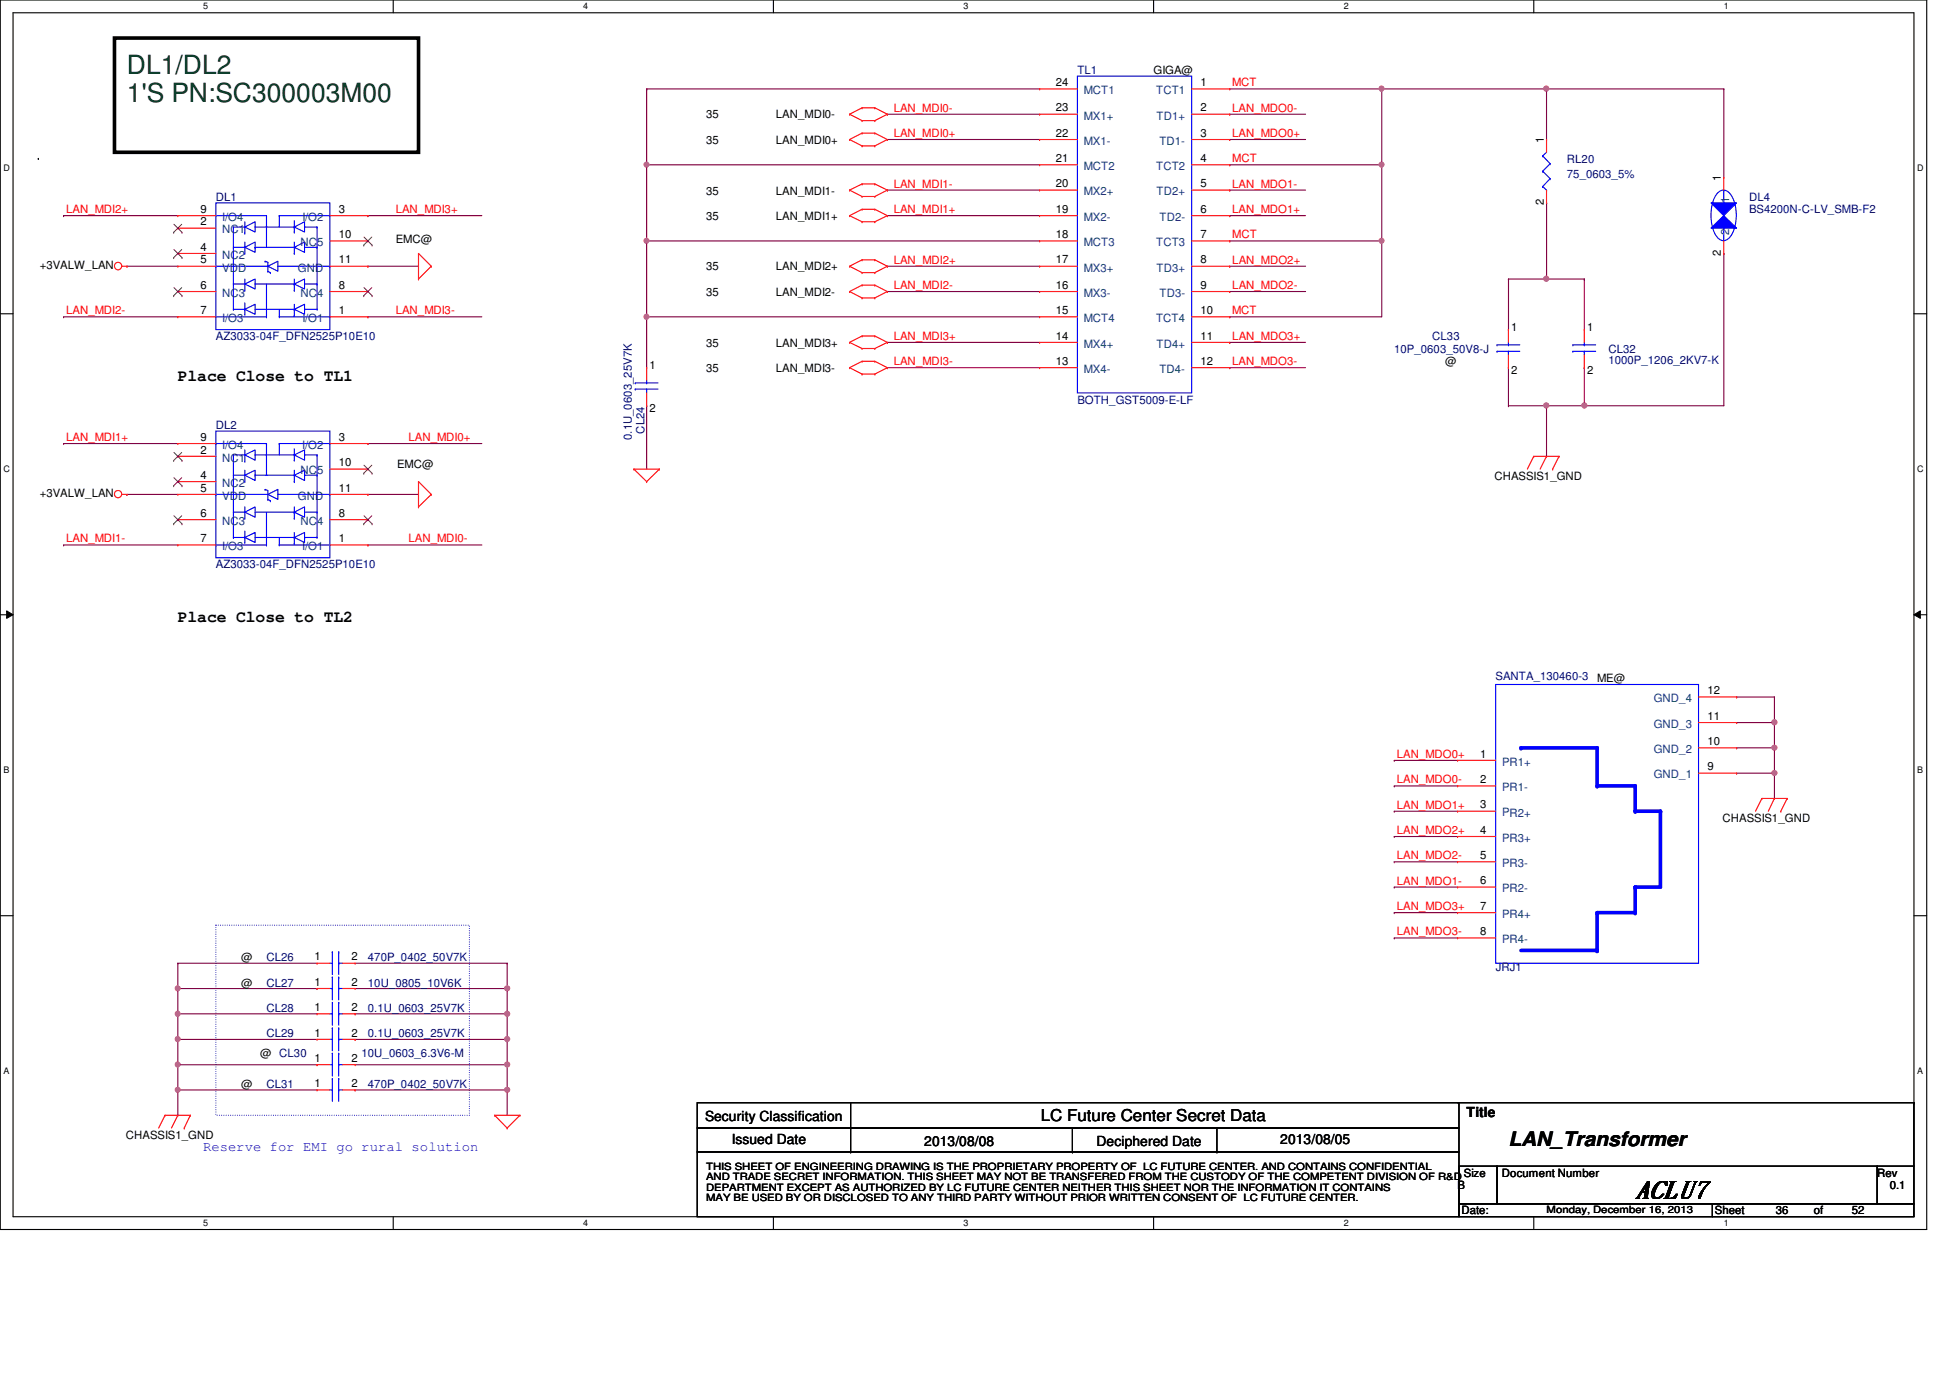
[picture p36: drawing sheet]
<svg xmlns="http://www.w3.org/2000/svg" width="297mm" height="210mm" viewBox="0 0 297 210" stroke-linecap="round" stroke-linejoin="round" font-family="sans-serif">
<defs><g id="words">
<g font-size="4" fill="#004000">
<text x="19.3" y="11.3">DL1/DL2</text>
<text x="19.3" y="15.5">1'S PN:SC300003M00</text>
</g>
<text font-size="3.6" x="249.1" y="182.5">ACLU7</text>
<text font-size="3" x="229.8" y="174.6">LAN_Transformer</text>
<g font-size="2.5">
<text x="27.1" y="58.1">Place Close to TL1</text>
<text x="27.1" y="94.7">Place Close to TL2</text>
<text x="158.5" y="170.8">LC Future Center Secret Data</text>
</g>
<g font-size="2.1">
<text x="107.4" y="170.7">Security Classification</text>
<text x="223.4" y="170.1">Title</text>
<text x="111.5" y="174.3">Issued Date</text>
<text x="140.8" y="174.5">2013/08/08</text>
<text x="167" y="174.5">Deciphered Date</text>
<text x="195" y="174.3">2013/08/05</text>
</g>
<text font-size="2.1" fill="#00f" x="30.9" y="175.4">Reserve for EMI go rural solution</text>
<g font-size="1.7" fill="#000080">
<text x="164.1" y="11.3">TL1</text>
<text x="238.7" y="24.8">RL20</text>
<text x="238.7" y="27.1">75_0603_5%</text>
<text x="32.9" y="30.6">DL1</text>
<text x="266.4" y="32.5">BS4200N-C-LV_SMB-F2</text>
<text x="266.4" y="30.6">DL4</text>
<text x="32.9" y="51.8">AZ3033-04F_DFN2525P10E10</text>
<text x="212.4" y="53.8">10P_0603_50V8-J</text>
<text x="218.2" y="51.8">CL33</text>
<text x="245" y="53.8">CL32</text>
<text x="245" y="55.5">1000P_1206_2KV7-K</text>
<text x="32.9" y="65.3">DL2</text>
<text x="164.1" y="61.5">BOTH_GST5009-E-LF</text>
<text x="96.3" y="67" transform="rotate(-90 96.3 67)">0.1U_0603_25V7K</text>
<text x="98.2" y="66" transform="rotate(-90 98.2 66)">CL24</text>
<text x="32.9" y="86.6">AZ3033-04F_DFN2525P10E10</text>
<text x="227.8" y="103.5">SANTA_130460-3</text>
<text x="40.6" y="146.4">CL26</text>
<text x="56" y="146.4">470P_0402_50V7K</text>
<text x="227.8" y="148">JRJ1</text>
<text x="40.6" y="150.3">CL27</text>
<text x="40.6" y="154.1">CL28</text>
<text x="56" y="154.1">0.1U_0603_25V7K</text>
<text x="56" y="150.3">10U_0805_10V6K</text>
<text x="40.6" y="158">CL29</text>
<text x="55.1" y="161.1">10U_0603_6.3V6-M</text>
<text x="56" y="158">0.1U_0603_25V7K</text>
<text x="40.6" y="165.7">CL31</text>
<text x="56" y="165.7">470P_0402_50V7K</text>
</g>
<g font-size="1.7">
<text x="175.7" y="11.3">GIGA@</text>
<text x="160.8" y="17">23</text>
<text x="160.8" y="13.1">24</text>
<text x="182.9" y="13.1">1</text>
<text x="182.9" y="17">2</text>
<text x="107.6" y="21.9">35</text>
<text x="107.6" y="18">35</text>
<text x="118.2" y="21.9">LAN_MDI0+</text>
<text x="118.2" y="18">LAN_MDI0-</text>
<text x="160.8" y="20.8">22</text>
<text x="182.9" y="20.8">3</text>
<text x="235.2" y="21.8" transform="rotate(-90 235.2 21.8)">1</text>
<text x="107.6" y="29.6">35</text>
<text x="118.2" y="29.6">LAN_MDI1-</text>
<text x="160.8" y="28.5">20</text>
<text x="160.8" y="24.7">21</text>
<text x="182.9" y="24.7">4</text>
<text x="182.9" y="28.5">5</text>
<text x="262.2" y="27.6" transform="rotate(-90 262.2 27.6)">1</text>
<text x="30.6" y="32.4">9</text>
<text x="30.6" y="34.3">2</text>
<text x="51.6" y="32.4">3</text>
<text x="107.6" y="33.5">35</text>
<text x="118.2" y="33.5">LAN_MDI1+</text>
<text x="160.8" y="32.4">19</text>
<text x="182.9" y="32.4">6</text>
<text x="235.2" y="31.3" transform="rotate(-90 235.2 31.3)">2</text>
<text x="6" y="41">+3VALW_LAN</text>
<text x="30.6" y="40.1">5</text>
<text x="30.6" y="38.2">4</text>
<text x="51.6" y="40.1">11</text>
<text x="51.6" y="36.3">10</text>
<text x="60.3" y="37">EMC@</text>
<text x="107.6" y="41.2">35</text>
<text x="118.2" y="41.2">LAN_MDI2+</text>
<text x="160.8" y="40.1">17</text>
<text x="160.8" y="36.3">18</text>
<text x="182.9" y="40.1">8</text>
<text x="182.9" y="36.3">7</text>
<text x="262.2" y="39" transform="rotate(-90 262.2 39)">2</text>
<text x="30.6" y="47.8">7</text>
<text x="30.6" y="44">6</text>
<text x="51.6" y="47.8">1</text>
<text x="51.6" y="44">8</text>
<text x="107.6" y="45">35</text>
<text x="118.2" y="45">LAN_MDI2-</text>
<text x="160.8" y="47.8">15</text>
<text x="160.8" y="44">16</text>
<text x="182.9" y="47.8">10</text>
<text x="182.9" y="44">9</text>
<text x="107.6" y="52.8">35</text>
<text x="118.2" y="52.8">LAN_MDI3+</text>
<text x="160.8" y="51.7">14</text>
<text x="182.9" y="51.7">11</text>
<text x="230.2" y="50.4">1</text>
<text x="241.8" y="50.4">1</text>
<text x="98.9" y="56.2">1</text>
<text x="107.6" y="56.6">35</text>
<text x="118.2" y="56.6">LAN_MDI3-</text>
<text x="160.8" y="55.6">13</text>
<text x="182.9" y="55.6">12</text>
<text x="220.1" y="55.7">@</text>
<text x="230.2" y="57">2</text>
<text x="241.8" y="57">2</text>
<text x="98.9" y="62.8">2</text>
<text x="30.6" y="67.1">9</text>
<text x="30.6" y="69.1">2</text>
<text x="51.6" y="67.1">3</text>
<text x="51.6" y="71">10</text>
<text x="60.5" y="71.3">EMC@</text>
<text x="6" y="75.7">+3VALW_LAN</text>
<text x="30.6" y="74.9">5</text>
<text x="30.6" y="72.9">4</text>
<text x="51.6" y="74.9">11</text>
<text x="227.7" y="73.1">CHASSIS1_GND</text>
<text x="30.6" y="82.6">7</text>
<text x="30.6" y="78.7">6</text>
<text x="51.6" y="82.6">1</text>
<text x="51.6" y="78.7">8</text>
<text x="243.3" y="103.9">ME@</text>
<text x="260.1" y="105.7">12</text>
<text x="260.1" y="113.5">10</text>
<text x="260.1" y="109.6">11</text>
<text x="225.5" y="119.3">2</text>
<text x="225.5" y="115.4">1</text>
<text x="260.1" y="117.3">9</text>
<text x="225.5" y="123.1">3</text>
<text x="262.4" y="125.2">CHASSIS1_GND</text>
<text x="225.5" y="127">4</text>
<text x="225.5" y="130.9">5</text>
<text x="225.5" y="134.7">6</text>
<text x="225.5" y="138.6">7</text>
<text x="225.5" y="142.5">8</text>
<text x="36.7" y="146.4">@</text>
<text x="47.9" y="146.3">1</text>
<text x="53.5" y="146.3">2</text>
<text x="36.7" y="150.3">@</text>
<text x="47.9" y="150.1">1</text>
<text x="47.9" y="154">1</text>
<text x="53.5" y="150.1">2</text>
<text x="53.5" y="154">2</text>
<text x="39.6" y="161.1">@ CL30</text>
<text x="47.9" y="157.9">1</text>
<text x="47.9" y="161.8">1</text>
<text x="53.5" y="157.9">2</text>
<text x="53.5" y="161.8">2</text>
<text x="36.7" y="165.7">@</text>
<text x="47.9" y="165.6">1</text>
<text x="53.5" y="165.6">2</text>
<text x="19.2" y="173.4">CHASSIS1_GND</text>
<text x="223" y="179.2">Size</text>
<text x="228.8" y="179.2">Document Number</text>
<text x="285.9" y="179.2">Rev</text>
<text x="222" y="181.1">B</text>
<text x="222.6" y="185">Date:</text>
<text x="261.2" y="185">Sheet</text>
<text x="270.5" y="185">36</text>
<text x="276.3" y="185">of</text>
<text x="282.1" y="185">52</text>
<text x="287.9" y="181.1">0.1</text>
</g>
<g font-size="1.7" fill="#f00">
<text x="136.1" y="17">LAN_MDI0-</text>
<text x="187.7" y="17">LAN_MDO0-</text>
<text x="187.7" y="13.2">MCT</text>
<text x="136.1" y="20.9">LAN_MDI0+</text>
<text x="187.7" y="20.9">LAN_MDO0+</text>
<text x="136.1" y="28.6">LAN_MDI1-</text>
<text x="187.7" y="28.6">LAN_MDO1-</text>
<text x="187.7" y="24.7">MCT</text>
<text x="10.1" y="32.5">LAN_MDI2+</text>
<text x="60.3" y="32.5">LAN_MDI3+</text>
<text x="136.1" y="32.5">LAN_MDI1+</text>
<text x="187.7" y="32.5">LAN_MDO1+</text>
<text x="136.1" y="40.2">LAN_MDI2+</text>
<text x="187.7" y="36.3">MCT</text>
<text x="187.7" y="40.2">LAN_MDO2+</text>
<text x="10.1" y="47.9">LAN_MDI2-</text>
<text x="60.3" y="47.9">LAN_MDI3-</text>
<text x="136.1" y="44">LAN_MDI2-</text>
<text x="187.7" y="47.9">MCT</text>
<text x="187.7" y="44">LAN_MDO2-</text>
<text x="136.1" y="51.8">LAN_MDI3+</text>
<text x="187.7" y="51.8">LAN_MDO3+</text>
<text x="136.1" y="55.6">LAN_MDI3-</text>
<text x="187.7" y="55.6">LAN_MDO3-</text>
<text x="10.1" y="67.2">LAN_MDI1+</text>
<text x="62.2" y="67.2">LAN_MDI0+</text>
<text x="10.1" y="82.6">LAN_MDI1-</text>
<text x="62.2" y="82.6">LAN_MDI0-</text>
<text x="212.8" y="119.3">LAN_MDO0-</text>
<text x="212.8" y="115.4">LAN_MDO0+</text>
<text x="212.8" y="123.2">LAN_MDO1+</text>
<text x="212.8" y="130.9">LAN_MDO2-</text>
<text x="212.8" y="127">LAN_MDO2+</text>
<text x="212.8" y="134.7">LAN_MDO1-</text>
<text x="212.8" y="142.5">LAN_MDO3-</text>
<text x="212.8" y="138.6">LAN_MDO3+</text>
</g>
<g font-size="1.7" fill="#004080">
<text x="165.1" y="14.4">MCT1</text>
<text x="176.1" y="14.4">TCT1</text>
<text x="165.1" y="22.1">MX1-</text>
<text x="165.1" y="18.2">MX1+</text>
<text x="176.2" y="18.2">TD1+</text>
<text x="176.6" y="22.1">TD1-</text>
<text x="165.1" y="29.8">MX2+</text>
<text x="165.1" y="25.9">MCT2</text>
<text x="176.1" y="25.9">TCT2</text>
<text x="176.2" y="29.8">TD2+</text>
<text x="33.9" y="33.7">I/O4</text>
<text x="33.9" y="35.6">NC1</text>
<text x="46.1" y="33.7">I/O2</text>
<text x="165.1" y="33.7">MX2-</text>
<text x="176.6" y="33.7">TD2-</text>
<text x="263.4" y="35.7" transform="rotate(-90 263.4 35.7)">2</text>
<text x="263.4" y="30.9" transform="rotate(-90 263.4 30.9)">1</text>
<text x="33.9" y="41.4">VDD</text>
<text x="33.9" y="39.4">NC2</text>
<text x="45.4" y="41.4">GND</text>
<text x="45.8" y="37.5">NC5</text>
<text x="165.1" y="37.5">MCT3</text>
<text x="165.1" y="41.4">MX3+</text>
<text x="176.1" y="37.5">TCT3</text>
<text x="176.2" y="41.4">TD3+</text>
<text x="33.9" y="45.2">NC3</text>
<text x="45.8" y="45.2">NC4</text>
<text x="165.1" y="45.2">MX3-</text>
<text x="176.6" y="45.2">TD3-</text>
<text x="33.9" y="49.1">I/O3</text>
<text x="46.1" y="49.1">I/O1</text>
<text x="165.1" y="49.1">MCT4</text>
<text x="165.1" y="53">MX4+</text>
<text x="176.1" y="49.1">TCT4</text>
<text x="176.2" y="53">TD4+</text>
<text x="165.1" y="56.8">MX4-</text>
<text x="176.6" y="56.8">TD4-</text>
<text x="33.9" y="70.3">NC1</text>
<text x="33.9" y="68.4">I/O4</text>
<text x="46.1" y="68.4">I/O2</text>
<text x="33.9" y="74.2">NC2</text>
<text x="33.9" y="76.1">VDD</text>
<text x="45.4" y="76.1">GND</text>
<text x="45.8" y="72.3">NC5</text>
<text x="33.9" y="80">NC3</text>
<text x="33.9" y="83.8">I/O3</text>
<text x="45.8" y="80">NC4</text>
<text x="46.1" y="83.8">I/O1</text>
<text x="251.9" y="107">GND_4</text>
<text x="251.9" y="110.9">GND_3</text>
<text x="228.8" y="116.6">PR1+</text>
<text x="251.9" y="118.6">GND_1</text>
<text x="251.9" y="114.7">GND_2</text>
<text x="228.8" y="124.4">PR2+</text>
<text x="228.8" y="120.5">PR1-</text>
<text x="228.8" y="128.2">PR3+</text>
<text x="228.8" y="135.9">PR2-</text>
<text x="228.8" y="132.1">PR3-</text>
<text x="228.8" y="143.7">PR4-</text>
<text x="228.8" y="139.8">PR4+</text>
</g>
<g font-size="1.5">
<text x="107.6" y="178.2">THIS SHEET OF ENGINEERING DRAWING IS THE PROPRIETARY PROPERTY OF LC FUTURE CENTER. AND CONTAINS CONFIDENTIAL</text>
<text x="107.6" y="179.8">AND TRADE SECRET INFORMATION. THIS SHEET MAY NOT BE TRANSFERED FROM THE CUSTODY OF THE COMPETENT DIVISION OF R&amp;D</text>
<text x="107.6" y="181.4">DEPARTMENT EXCEPT AS AUTHORIZED BY LC FUTURE CENTER NEITHER THIS SHEET NOR THE INFORMATION IT CONTAINS</text>
<text x="107.6" y="182.9">MAY BE USED BY OR DISCLOSED TO ANY THIRD PARTY WITHOUT PRIOR WRITTEN CONSENT OF LC FUTURE CENTER.</text>
<text x="235.6" y="184.8">Monday, December 16, 2013</text>
</g>
<g font-size="1.4">
<text x="30.9" y="1.4">5</text>
<text x="88.9" y="1.4">4</text>
<text x="146.8" y="1.4">3</text>
<text x="204.7" y="1.4">2</text>
<text x="262.6" y="1.4">1</text>
<text x=".5" y="26.1">D</text>
<text x="292.1" y="26.1">D</text>
<text x=".5" y="71.9">C</text>
<text x="292.1" y="71.9">C</text>
<text x=".5" y="117.8">B</text>
<text x="292.1" y="117.8">B</text>
<text x=".5" y="163.6">A</text>
<text x="292.1" y="163.6">A</text>
<text x="30.9" y="186.8">5</text>
<text x="88.9" y="186.8">4</text>
<text x="146.8" y="186.8">3</text>
<text x="204.7" y="186.8">2</text>
<text x="262.6" y="186.8">1</text>
</g>
</g></defs>
<path d="M0 0h293.5v187.3h-293.5zM2 1.9h289.5v183.4h-289.5z" fill="none" stroke="#000" stroke-width=".17"/>
<g fill="#fff">
<path d="M30.9 .2h.8v1.5h-.8z"/>
<path d="M30.9 185.5h.8v1.6h-.8z"/>
</g>
<path d="M59.9 0v1.9M59.9 185.3v2" fill="none" stroke="#000" stroke-width=".17"/>
<g fill="#fff">
<path d="M88.9 .2h.7v1.5h-.7z"/>
<path d="M88.9 185.5h.7v1.6h-.7z"/>
</g>
<path d="M117.8 0v1.9M117.8 185.3v2" fill="none" stroke="#000" stroke-width=".17"/>
<g fill="#fff">
<path d="M146.8 .2h.7v1.5h-.7z"/>
<path d="M146.8 185.5h.7v1.6h-.7z"/>
</g>
<path d="M175.7 0v1.9M175.7 185.3v2" fill="none" stroke="#000" stroke-width=".17"/>
<g fill="#fff">
<path d="M204.7 .2h.7v1.5h-.7z"/>
<path d="M204.7 185.5h.7v1.6h-.7z"/>
</g>
<path d="M233.6 0v1.9M233.6 185.3v2" fill="none" stroke="#000" stroke-width=".17"/>
<g fill="#fff">
<path d="M262.6 .2h.8v1.5h-.8z"/>
<path d="M262.6 185.5h.8v1.6h-.8z"/>
<path d="M.5 24.8h1v1.6h-1z"/>
<path d="M292.1 24.9h.9v1.5h-.9z"/>
<path d="M.5 70.7h1v1.5h-1z"/>
<path d="M292.1 70.7h.9v1.5h-.9z"/>
</g>
<path d="M0 47.8h2M291.5 47.8h2" fill="none" stroke="#000" stroke-width=".17"/>
<g fill="#fff">
<path d="M.5 116.5h.9v1.6h-.9z"/>
<path d="M292.1 116.5h.8v1.6h-.8z"/>
</g>
<path d="M0 93.6h2M291.5 93.6h2" fill="none" stroke="#000" stroke-width=".17"/>
<path d="M1 93l1 .6-1 .6zM291.5 93.6l1-.6v1.2z" fill="#000"/>
<path d="M1 93l1 .6-1 .6zM291.5 93.6l1-.6v1.2z" fill="none" stroke="#000" stroke-width=".15"/>
<g fill="#fff">
<path d="M.5 162.4h.9v1.5h-.9z"/>
<path d="M292.1 162.4h.8v1.5h-.8z"/>
</g>
<path d="M5.8 24.1h.1M0 139.5h2M291.5 139.5h2" fill="none" stroke="#000" stroke-width=".17"/>
<path d="M17.4 5.8h46.4v17.4h-46.4z" fill="none" stroke="#000" stroke-width=".55"/>
<path d="M32.9 140.9h38.6v29h-38.6z" fill="none" stroke="#00f" stroke-width=".17" stroke-dasharray="0 .3"/>
<path d="M54.1 166h.1M54.1 166h23.2" fill="none" stroke="#800040" stroke-width=".17"/>
<circle cx="77.3" cy="166" r=".37" fill="#f0f"/>
<circle cx="77.3" cy="166" r=".37" fill="none" stroke="#f0f" stroke-width=".17"/>
<path d="M54.1 154.4h.1M54.1 154.4h23.2" fill="none" stroke="#800040" stroke-width=".17"/>
<circle cx="77.3" cy="154.4" r=".38" fill="#f0f"/>
<circle cx="77.3" cy="154.4" r=".38" fill="none" stroke="#f0f" stroke-width=".17"/>
<path d="M27.1 158.3h21.2M27.1 158.3h.1M77.3 166h.1M77.3 166v3.9" fill="none" stroke="#800040" stroke-width=".17"/>
<circle cx="27.1" cy="158.3" r=".38" fill="#f0f"/>
<circle cx="27.1" cy="158.3" r=".38" fill="none" stroke="#f0f" stroke-width=".17"/>
<path d="M27.1 154.4h.1M27.1 154.4v3.9M54.1 158.3h.1M54.1 158.3h23.2" fill="none" stroke="#800040" stroke-width=".17"/>
<circle cx="77.3" cy="158.3" r=".38" fill="#f0f"/>
<circle cx="77.3" cy="158.3" r=".38" fill="none" stroke="#f0f" stroke-width=".17"/>
<path d="M27.1 166h21.2M27.1 166h.1" fill="none" stroke="#800040" stroke-width=".17"/>
<circle cx="27.1" cy="166" r=".37" fill="#f0f"/>
<circle cx="27.1" cy="166" r=".37" fill="none" stroke="#f0f" stroke-width=".17"/>
<path d="M27.1 162.2h.1M27.1 162.2v3.8" fill="none" stroke="#800040" stroke-width=".17"/>
<circle cx="27.1" cy="162.2" r=".37" fill="#f0f"/>
<circle cx="27.1" cy="162.2" r=".37" fill="none" stroke="#f0f" stroke-width=".17"/>
<path d="M27.1 154.4h21.2M27.1 154.4h.1M77.3 154.4h.1M77.3 154.4v3.9M27.1 166h.1M27.1 166v3.9M77.3 162.2h.1M77.3 162.2v3.8" fill="none" stroke="#800040" stroke-width=".17"/>
<circle cx="27.1" cy="154.4" r=".38" fill="#f0f"/>
<circle cx="27.1" cy="154.4" r=".38" fill="none" stroke="#f0f" stroke-width=".17"/>
<path d="M264.5 106.2h.1M264.5 106.2h5.8M270.3 106.2h.1M270.3 106.2v3.9" fill="none" stroke="#800040" stroke-width=".17"/>
<circle cx="270.3" cy="110" r=".38" fill="#f0f"/>
<circle cx="270.3" cy="110" r=".38" fill="none" stroke="#f0f" stroke-width=".17"/>
<path d="M212.4 119.7h.1M212.4 119.7h9.6M212.4 115.8h9.6M212.4 115.8h.1M270.3 117.8h.1M270.3 117.8v3.8" fill="none" stroke="#800040" stroke-width=".17"/>
<circle cx="270.3" cy="117.7" r=".37" fill="#f0f"/>
<circle cx="270.3" cy="117.7" r=".37" fill="none" stroke="#f0f" stroke-width=".17"/>
<path d="M264.5 113.9h.1M264.5 113.9h5.8" fill="none" stroke="#800040" stroke-width=".17"/>
<circle cx="270.3" cy="113.9" r=".37" fill="#f0f"/>
<circle cx="270.3" cy="113.9" r=".37" fill="none" stroke="#f0f" stroke-width=".17"/>
<g fill="none" stroke="#800040" stroke-width=".17">
<path d="M9.7 32.9h.1M9.7 32.9h17.4M56 32.9h17.4M56 32.9h.1M9.7 48.3h17.4M9.7 48.3h.1M19.3 40.6h.1M19.3 40.6h7.8M56 40.6h7.7M56 40.6h.1M56 48.3h17.4M56 48.3h.1"/>
<path d="M9.7 67.6h.1M9.7 67.6h17.4M19.3 75.3h.1M19.3 75.3h7.8M56 67.6h17.4M56 75.3h.1M56 67.6h.1M56 75.3h7.8M9.7 83h.1M9.7 83h17.4M56 83h.1M56 83h17.4"/>
<path d="M264.5 110.1h.1M264.5 110.1h5.8M264.5 117.8h.1M270.3 110.1h.1M270.3 110.1v7.7h-5.8M270.3 113.9h.1M212.4 131.3h9.6M212.4 135.1h9.6M212.4 131.3h.1M212.4 135.1h.1M212.4 123.6h.1M212.4 127.4h.1"/>
<path d="M212.4 139h.1M212.4 123.6h9.6M212.4 127.4h9.6M212.4 139h9.6M27.1 158.3h.1M27.1 158.3v3.9h21.2M212.4 142.9h9.6M212.4 142.9h.1M48.3 162.2h.1M54.1 162.2h23.2M77.3 162.2h.1"/>
</g>
<circle cx="77.3" cy="162.2" r=".37" fill="#f0f"/>
<circle cx="77.3" cy="162.2" r=".37" fill="none" stroke="#f0f" stroke-width=".17"/>
<path d="M27.1 146.7h.1M27.1 150.6h.1M27.1 146.7v3.9M27.1 150.6h21.2M27.1 146.7h21.2M48.3 150.6h.1M54.1 146.7h23.2M77.3 158.3h.1M77.3 146.7h.1M77.3 150.6h.1M77.3 146.7v3.9M77.3 158.3v3.9" fill="none" stroke="#800040" stroke-width=".17"/>
<circle cx="27.1" cy="150.6" r=".37" fill="#f0f"/>
<circle cx="27.1" cy="150.6" r=".37" fill="none" stroke="#f0f" stroke-width=".17"/>
<path d="M27.1 154.4h.1M27.1 150.6v3.8M54.1 150.6h23.2M77.3 150.6h.1" fill="none" stroke="#800040" stroke-width=".17"/>
<circle cx="77.3" cy="150.6" r=".37" fill="#f0f"/>
<circle cx="77.3" cy="150.6" r=".37" fill="none" stroke="#f0f" stroke-width=".17"/>
<path d="M235.6 30.9h.1M235.6 30.9v11.6M229.8 42.5h.1M229.8 42.5v7.7M235.6 42.5h.1M235.6 42.5h5.7M235.6 61.8h.1M235.6 61.8h27M241.3 61.8h.1M77.3 154.4h.1M77.3 150.6v3.8" fill="none" stroke="#800040" stroke-width=".17"/>
<circle cx="241.3" cy="61.8" r=".38" fill="#f0f"/>
<circle cx="241.3" cy="61.8" r=".38" fill="none" stroke="#f0f" stroke-width=".17"/>
<path d="M229.8 42.5h5.8M229.8 42.5h.1" fill="none" stroke="#800040" stroke-width=".17"/>
<circle cx="235.5" cy="42.5" r=".38" fill="#f0f"/>
<circle cx="235.5" cy="42.5" r=".38" fill="none" stroke="#f0f" stroke-width=".17"/>
<path d="M98.5 13.5h59.9M98.5 13.5h.1M98.5 25.1h59.9M98.5 25.1h.1" fill="none" stroke="#800040" stroke-width=".17"/>
<circle cx="98.5" cy="25.1" r=".37" fill="#f0f"/>
<circle cx="98.5" cy="25.1" r=".37" fill="none" stroke="#f0f" stroke-width=".17"/>
<path d="M98.5 36.7h.1M98.5 36.7h59.9M135.2 44.4h23.2M135.2 44.4h.1M135.2 40.6h23.2M135.2 40.6h.1" fill="none" stroke="#800040" stroke-width=".17"/>
<circle cx="98.5" cy="36.7" r=".37" fill="#f0f"/>
<circle cx="98.5" cy="36.7" r=".37" fill="none" stroke="#f0f" stroke-width=".17"/>
<path d="M98.5 48.3h59.9M98.5 48.3h.1M135.2 56h.1M135.2 56h23.2M135.2 52.2h23.2M135.2 52.2h.1" fill="none" stroke="#800040" stroke-width=".17"/>
<circle cx="98.5" cy="48.3" r=".38" fill="#f0f"/>
<circle cx="98.5" cy="48.3" r=".38" fill="none" stroke="#f0f" stroke-width=".17"/>
<g fill="none" stroke="#800040" stroke-width=".17">
<path d="M98.5 13.5h.1M98.5 13.5v42.5M98.5 36.7h.1M98.5 25.1h.1M187.3 36.7h.1M187.3 36.7h23.2M187.3 25.1h.1M187.3 25.1h23.2M210.5 36.7h.1M210.5 36.7v11.6h-23.2M98.5 48.3h.1M187.3 48.3h.1"/>
<path d="M187.3 56h11.6M187.3 56h.1M187.3 52.2h11.6M187.3 52.2h.1M187.3 40.6h.1M187.3 40.6h11.6M187.3 44.4h.1M187.3 44.4h11.6M98.5 61.8h.1M98.5 61.8v9.7"/>
</g>
<circle cx="210.4" cy="36.7" r=".37" fill="#f0f"/>
<circle cx="210.4" cy="36.7" r=".37" fill="none" stroke="#f0f" stroke-width=".17"/>
<path d="M210.5 13.5h.1M210.5 13.5h25.1M210.5 13.5v23.2M235.6 13.5h.1M210.5 25.1h.1" fill="none" stroke="#800040" stroke-width=".17"/>
<circle cx="210.4" cy="25.1" r=".37" fill="#f0f"/>
<circle cx="210.4" cy="25.1" r=".37" fill="none" stroke="#f0f" stroke-width=".17"/>
<path d="M235.6 13.5h27M235.6 13.5h.1" fill="none" stroke="#800040" stroke-width=".17"/>
<circle cx="235.5" cy="13.5" r=".38" fill="#f0f"/>
<circle cx="235.5" cy="13.5" r=".38" fill="none" stroke="#f0f" stroke-width=".17"/>
<path d="M229.8 56h.1M229.8 56v5.8M229.8 61.8h.1M229.8 61.8h5.8M235.6 61.8h.1M235.6 61.8v7.7" fill="none" stroke="#800040" stroke-width=".17"/>
<circle cx="235.5" cy="61.8" r=".38" fill="#f0f"/>
<circle cx="235.5" cy="61.8" r=".38" fill="none" stroke="#f0f" stroke-width=".17"/>
<path d="M187.3 13.5h23.2M210.5 13.5h.1M262.6 13.5h.1M262.6 13.5v13.6M262.6 38.6h.1M262.6 38.6v23.2M241.3 56h.1M241.3 56v5.8" fill="none" stroke="#800040" stroke-width=".17"/>
<circle cx="210.4" cy="13.5" r=".38" fill="#f0f"/>
<circle cx="210.4" cy="13.5" r=".38" fill="none" stroke="#f0f" stroke-width=".17"/>
<g fill="none" stroke="#800040" stroke-width=".17">
<path d="M135.2 17.4h.1M135.2 17.4h23.2M187.3 17.4h.1M187.3 17.4h11.6M235.6 13.5h.1M235.6 13.5v7.8M135.2 21.3h23.2M135.2 21.3h.1M135.2 32.9h.1M135.2 32.9h23.2M135.2 29h23.2M135.2 29h.1"/>
<path d="M187.3 21.3h.1M187.3 21.3h11.6M187.3 29h11.6M187.3 29h.1M187.3 32.9h11.6M187.3 32.9h.1M241.3 42.5h.1M241.3 42.5v7.7"/>
</g>
<g fill="none" stroke="#f00" stroke-width=".17">
<path d="M129.4 17.4h.1M129.4 17.4l1.9 1M131.3 16.4h2M131.3 18.4h.1M131.3 16.4h.1M131.3 18.4h2M131.3 16.4l-1.9 1M133.3 18.4h.1M133.3 16.4h.1M133.3 16.4l1.9 1M135.2 17.4l-1.9 1M135.2 17.4h.1"/>
<path d="M158.4 17.4h.1M158.4 17.4h5.7M158.4 13.5h.1M158.4 13.5h5.7M181.5 13.5h5.8M181.5 17.4h5.8M187.3 13.5h.1M187.3 17.4h.1M63.7 38.6l2 2M63.7 38.6h.1M63.7 38.6v3.9M129.4 29h.1"/>
<path d="M129.4 29l1.9 .9M129.4 32.9h.1M129.4 32.9l1.9 .9M129.4 21.3h.1M129.4 21.3l1.9 .9M131.3 39.6h.1M131.3 39.6l-1.9 1M131.3 39.6h2M131.3 28h2M131.3 29.9h.1M131.3 28h.1M131.3 29.9h2"/>
<path d="M131.3 28l-1.9 1M131.3 33.8h.1M131.3 31.9h.1M131.3 33.8h2M131.3 31.9l-1.9 1M131.3 31.9h2M131.3 22.2h.1M131.3 20.3h.1M131.3 22.2h2M131.3 20.3l-1.9 1M131.3 20.3h2M133.3 39.6h.1"/>
<path d="M133.3 39.6l1.9 1M133.3 29.9h.1M133.3 28h.1M133.3 28l1.9 1M133.3 31.9l1.9 1M133.3 33.8h.1M133.3 31.9h.1M133.3 20.3l1.9 1M133.3 22.2h.1M133.3 20.3h.1M135.2 29l-1.9 .9M135.2 29h.1"/>
<path d="M135.2 32.9h.1M135.2 32.9l-1.9 .9M135.2 21.3h.1M135.2 21.3l-1.9 .9M158.4 36.7h5.7M158.4 36.7h.1M158.4 32.8h.1M158.4 32.8h5.7M158.4 29h5.7M158.4 29h.1M158.4 25.1h5.7M158.4 25.1h.1"/>
<path d="M158.4 21.3h.1M158.4 21.3h5.7M181.5 36.7h5.8M181.5 21.3h5.8M181.5 32.9h5.8M181.5 29h5.8M181.5 25.1h5.8M187.3 36.7h.1M187.3 21.3h.1M187.3 32.9h.1M187.3 29h.1M187.3 25.1h.1"/>
<path d="M235.6 30.9h.1M235.6 29v1.9M235.6 21.3h.1M235.6 21.3v1.9M18.6 40.6h.7M19.3 40.6h.1M63.7 42.5h.1M65.7 40.6h.1M65.7 40.6l-2 1.9M129.4 40.6h.1M129.4 40.6l1.9 .9M129.4 44.4h.1"/>
<path d="M129.4 44.4l1.9 1M129.4 52.2h.1M129.4 52.2l1.9 .9M129.4 56h.1M129.4 56l1.9 1M131.3 41.5h.1M131.3 41.5h2M131.3 43.4h2M131.3 45.4h.1M131.3 43.4h.1M131.3 45.4h2M131.3 43.4l-1.9 1"/>
<path d="M131.3 53.1h.1M131.3 51.2h.1M131.3 53.1h2M131.3 51.2l-1.9 1M131.3 51.2h2M131.3 55h2M131.3 57h.1M131.3 55h.1M131.3 57h2M131.3 55l-1.9 1M133.3 41.5h.1M133.3 43.4l1.9 1"/>
<path d="M133.3 45.4h.1M133.3 43.4h.1M133.3 51.2l1.9 1M133.3 53.1h.1M133.3 51.2h.1M133.3 55l1.9 1M133.3 57h.1M133.3 55h.1M135.2 40.6l-1.9 .9M135.2 40.6h.1M135.2 44.4h.1M135.2 44.4l-1.9 1"/>
<path d="M135.2 52.2h.1M135.2 52.2l-1.9 .9M135.2 56h.1M135.2 56l-1.9 1M158.4 40.6h5.7M158.4 44.4h5.7M158.4 48.3h5.7M158.4 52.2h5.7M158.4 52.2h.1M158.4 48.3h.1M158.4 44.4h.1M158.4 40.6h.1"/>
<path d="M158.4 56h5.7M158.4 56h.1M181.5 56h5.8M181.5 52.2h5.8M181.5 48.3h5.8M181.5 40.6h5.8M181.5 44.4h5.8M187.3 56h.1M187.3 52.2h.1M187.3 48.3h.1M187.3 40.6h.1M187.3 44.4h.1"/>
<path d="M18.6 75.3h.7M19.3 75.3h.1M63.7 73.4l2 1.9M63.7 77.2h.1M63.7 73.4h.1M63.7 73.4v3.8M65.7 75.3h.1M65.7 75.3l-2 1.9M96.6 71.5l1.9 1.9M96.6 71.5h.1M96.6 71.5h3.9M98.5 73.4h.1"/>
<path d="M100.5 71.5h.1M100.5 71.5l-2 1.9M233.6 69.5h.1M233.6 69.5h3.9M233.6 69.5l-.9 2M235.6 69.5h.1M235.6 69.5l-1 2M236.5 71.5h.1M237.5 69.5h.1M237.5 69.5l-1 2M268.4 121.6l-1 2M268.4 121.6h.1"/>
<path d="M268.4 121.6h3.8M270.3 121.6h.1M270.3 121.6l-.9 2M271.3 123.6h.1M272.2 121.6h.1M272.2 121.6l-.9 2M48.3 154.4h.1M48.3 154.4h1.9M52.2 154.4h1.9M54.1 154.4h.1M25.1 169.9l-.9 1.9M25.1 169.9h.1"/>
<path d="M25.1 169.9h3.9M27.1 169.9l-1 1.9M27.1 169.9h.1M28.1 171.8h.1M29 169.9h.1M29 169.9l-.9 1.9M75.3 169.9h.1M75.3 169.9l2 1.9M75.3 169.9h3.9M77.3 171.8h.1M79.2 169.9l-1.9 1.9M79.2 169.9h.1"/>
<circle cx="18" cy="40.5" r=".56"/>
<circle cx="18" cy="75.3" r=".56"/>
</g>
<g fill="none" stroke="#000" stroke-width=".17">
<path d="M106.2 168h116v3.8h-116zM106.2 171.8h116v3.7h-116zM106.2 175.5h116v9.8h-116zM129.6 175.5h.1M129.6 168v7.5M129.6 171.8h.1M163.4 175.5h.1M163.4 171.8v3.7M185.4 175.5h.1M185.4 171.8v3.7M222 168h69.5M222.2 177.6h5.8v5.8h-5.8z"/>
<path d="M228 177.6h58v5.8h-58zM286 177.6h5.5v5.8h-5.5zM291.5 168h.1M291.5 168v9.6M222.2 183.4h38.6v1.9h-38.6zM260.8 183.4h30.7v1.9h-30.7z"/>
</g>
<g fill="none" stroke="#00f" stroke-width=".17">
<path d="M164.1 11.6h17.4v48.3h-17.4zM235 23.7h.1M235 26.1h.1M235 28.4h.1M235 23.7l1.1 1.2M235 26.1l1.1 1.1M235 28.4l.6 .6M235.6 29h.1M235.6 23.2l-.6 .5M236.1 24.9h.1M236.1 27.2h.1M236.1 24.9l-1.1 1.2"/>
<path d="M236.1 27.2l-1.1 1.2M227.8 104.3h30.9v42.4h-30.9zM50.2 154.4h.4M50.6 154.4h.1M50.6 152.7h.1M50.6 152.7v3.5M51.6 152.7h.1M51.6 154.4h.1M51.6 152.7v3.5M51.6 154.4h.6"/>
</g>
<path d="M231.7 144.8h11.6" fill="none" stroke="#00f" stroke-width=".55"/>
<circle cx="243.3" cy="144.8" r=".28" fill="#00f"/>
<path d="M249.1 135.1h3.8" fill="none" stroke="#00f" stroke-width=".55"/>
<circle cx="249.1" cy="135.1" r=".28" fill="#00f"/>
<path d="M249.1 135.1v3.9" fill="none" stroke="#00f" stroke-width=".55"/>
<circle cx="249.1" cy="139" r=".28" fill="#00f"/>
<path d="M243.3 139h5.8" fill="none" stroke="#00f" stroke-width=".55"/>
<circle cx="243.3" cy="139" r=".28" fill="#00f"/>
<path d="M243.3 139v5.8" fill="none" stroke="#00f" stroke-width=".55"/>
<circle cx="243.3" cy="144.8" r=".28" fill="#00f"/>
<path d="M249.1 123.6h3.8" fill="none" stroke="#00f" stroke-width=".55"/>
<circle cx="249.1" cy="123.6" r=".28" fill="#00f"/>
<path d="M249.1 119.7v3.9" fill="none" stroke="#00f" stroke-width=".55"/>
<circle cx="249.1" cy="119.7" r=".28" fill="#00f"/>
<path d="M243.3 119.7h5.8" fill="none" stroke="#00f" stroke-width=".55"/>
<circle cx="243.3" cy="119.7" r=".28" fill="#00f"/>
<path d="M243.3 113.9v5.8" fill="none" stroke="#00f" stroke-width=".55"/>
<circle cx="243.3" cy="113.9" r=".28" fill="#00f"/>
<path d="M231.7 113.9h11.6" fill="none" stroke="#00f" stroke-width=".55"/>
<circle cx="231.7" cy="113.9" r=".28" fill="#00f"/>
<path d="M252.9 123.6v11.5" fill="none" stroke="#00f" stroke-width=".55"/>
<circle cx="252.9" cy="123.6" r=".28" fill="#00f"/>
<g fill="none" stroke="#f00" stroke-width=".17">
<path d="M27.1 32.8h5.8M27.1 32.8h.1M27.1 34.8h.1M27.1 34.8h5.8M27.1 38.6h.1M27.1 38.6h5.8M50.2 32.8h5.8M50.2 36.7h5.8M56 32.8h.1M56 36.7h.1M27.1 40.6h5.8M27.1 40.6h.1"/>
<path d="M27.1 48.3h.1M27.1 48.3h5.8M27.1 44.4h.1M27.1 44.4h5.8M50.2 40.6h5.8M50.2 48.3h5.8M50.2 44.4h5.8M56 40.6h.1M56 48.3h.1M56 44.4h.1M98.5 56h.1M98.5 56v1.9"/>
<path d="M98.5 59.9v1.9M229.8 50.2h.1M229.8 50.2v2M229.8 56h.1M229.8 54.1v1.9M241.3 56h.1M241.3 54.1v1.9M241.3 50.2h.1M241.3 50.2v2M27.1 79.2h.1M27.1 79.2h5.8M27.1 73.4h5.8"/>
<path d="M27.1 73.4h.1M27.1 69.5h5.8M27.1 69.5h.1M27.1 75.3h5.8M27.1 75.3h.1M27.1 67.6h5.8M27.1 67.6h.1M50.2 71.5h5.8M50.2 79.2h5.8M50.2 75.3h5.8M50.2 67.6h5.8M56 71.5h.1"/>
<path d="M56 79.2h.1M56 75.3h.1M56 67.6h.1M98.5 61.8h.1M27.1 83h5.8M27.1 83h.1M50.2 83h5.8M56 83h.1M222 115.8h5.8M222 115.8h.1M222 119.7h5.8M222 119.7h.1"/>
<path d="M258.7 117.8h5.8M258.7 113.9h5.8M258.7 110.1h5.8M258.7 106.2h5.8M264.5 117.8h.1M264.5 113.9h.1M264.5 110.1h.1M264.5 106.2h.1M222 139h.1M222 139h5.8M222 135.1h.1M222 135.1h5.8"/>
<path d="M222 131.3h.1M222 131.3h5.8M222 127.4h.1M222 127.4h5.8M222 123.6h5.8M222 123.6h.1M48.3 158.3h.1M48.3 158.3h1.9M48.3 146.7h1.9M48.3 146.7h.1M52.2 158.3h1.9M52.2 146.7h1.9"/>
<path d="M54.1 158.3h.1M54.1 146.7h.1M222 142.9h.1M222 142.9h5.8M48.3 166h.1M48.3 166h1.9M48.3 162.2h1.9M48.3 162.2h.1M52.2 166h1.9M52.2 162.2h1.9M54.1 166h.1M54.1 162.2h.1"/>
</g>
<g fill="none" stroke="#00f" stroke-width=".17">
<path d="M32.9 32.8h7.7M32.9 30.9h17.3v19.3h-17.3zM32.9 32.8h.1M35.6 34.6h1.7M35.6 37.7h1.7M35.6 34.6h.1M35.6 37.7h.1M35.6 34.6v12.5M37.3 35.5h.1M37.3 34.6l1.6-.8v1.5zM37.3 38.6h.1M37.3 37.7l1.6-.8v1.5z"/>
<path d="M37.3 33.8v1.7M37.3 36.9v1.7M38.9 37.7h.1M38.9 34.6h5.9M38.9 37.7h5.9M40.4 39.8h.1M40.4 39.8l.4 .2v1.3M40.6 32.8h.1M40.6 32.8v4.9M42.5 32.8h.1M42.5 32.8v1.8M42.5 32.8h7.7"/>
<path d="M44.8 38.6h.1M44.8 35.3h.1M44.8 34.6l1.6-.8v1.5zM44.8 34.6h.1M44.8 37.7l1.6-.8v1.5zM44.8 33.6v1.7M44.8 36.9v1.7M46.4 34.6h1.9M46.4 37.7h1.9M48.3 34.6h.1M48.3 37.7h.1M48.3 34.6v12.5"/>
<path d="M50.2 32.8h.1M32.9 48.3h7.7M32.9 40.6h7.9M32.9 40.6h.1M32.9 48.3h.1M35.6 43.3h1.7M35.6 47.1h.1M35.6 43.3h.1M35.6 47.1h1.7M37.3 43.3l1.6-.8v1.5zM37.3 44.2h.1M37.3 47.9h.1"/>
<path d="M37.3 47.1l1.6-.7v1.5zM37.3 47.1h.1M37.3 42.5v1.7M37.3 46.1v1.8M38.9 47.1h5.9M38.9 43.3h5.9M40.6 48.3h.1M40.6 43.3v5M40.8 41.3h.1M40.8 40.6l1.5-.8v1.5zM40.8 41.3l.4 .2M41.2 41.5h.1"/>
<path d="M42.3 40.6h7.9M42.5 48.3h.1M42.5 47.1v1.2M42.5 48.3h7.7M44.8 47.1h.1M44.8 48.1h.1M44.8 47.1l1.6-.7v1.5zM44.8 44.2h.1M44.8 43.3l1.6-.8v1.5zM44.8 43.3h.1M44.8 42.5v1.7M44.8 46.4v1.7"/>
<path d="M46.4 47.1h.1M46.4 43.3h1.9M46.4 47.1h1.9M48.3 47.1h.1M48.3 43.3h.1M50.2 40.6h.1M50.2 48.3h.1M96.8 59.3h3.4M96.8 58.3h3.4M96.8 59.3h.1M96.8 58.3h.1M98.5 58.3h.1"/>
<path d="M98.5 59.3h.1M98.5 57.9v.4M98.5 59.3v.6M228 53.5h.1M228 52.5h.1M228 53.5h3.5M228 52.5h3.5M229.8 52.5h.1M229.8 53.5h.1M229.8 52.2v.3M229.8 53.5v.6M239.6 53.5h3.5"/>
<path d="M239.6 52.5h3.5M239.6 53.5h.1M239.6 52.5h.1M241.3 52.5h.1M241.3 53.5h.1M241.3 52.2v.3M241.3 53.5v.6M32.9 67.6h7.7M32.9 75.3h.1M32.9 67.6h.1M32.9 65.7h17.3v19.3h-17.3zM32.9 75.3h7.9"/>
<path d="M35.6 69.3h1.7M35.6 72.4h1.7M35.6 78h1.7M35.6 69.3h.1M35.6 78h.1M35.6 72.4h.1M35.6 69.3v12.6M37.3 70.3h.1M37.3 69.3l1.6-.8v1.6zM37.3 78l1.6-.8v1.6zM37.3 79h.1M37.3 73.4h.1"/>
<path d="M37.3 72.4l1.6-.8v1.6zM37.3 68.5v1.8M37.3 71.6v1.8M37.3 77.2v1.8M38.9 72.4h.1M38.9 69.3h5.9M38.9 78h5.9M38.9 72.4h5.9M40.4 74.5l.4 .2v1.4M40.4 74.5h.1M40.6 67.6h.1M40.6 67.6v4.8"/>
<path d="M40.6 78v5M40.8 76.1h.1M40.8 75.3l1.5-.8v1.6zM40.8 76.1l.4 .2M41.2 76.3h.1M42.3 75.3h7.9M42.5 67.6h.1M42.5 67.6v1.7M42.5 67.6h7.7M44.8 73.4h.1M44.8 70.1h.1M44.8 69.3l1.6-.8v1.6z"/>
<path d="M44.8 69.3h.1M44.8 79h.1M44.8 78l1.6-.8v1.6zM44.8 78h.1M44.8 72.4l1.6-.8v1.6zM44.8 68.4v1.7M44.8 71.6v1.8M44.8 77.2v1.8M46.4 69.3h1.9M46.4 72.4h1.9M46.4 78h1.9M48.3 69.3h.1"/>
<path d="M48.3 72.4h.1M48.3 78h.1M48.3 69.3v12.6M50.2 75.3h.1M50.2 67.6h.1M32.9 83h7.7M32.9 83h.1M35.6 81.9h.1M35.6 81.9h1.7M37.3 82.6h.1M37.3 81.9l1.6-.8v1.5zM37.3 81.9h.1"/>
<path d="M37.3 80.9v1.7M38.9 81.9h5.9M40.6 83h.1M42.5 83h.1M42.5 81.9v1.1M42.5 83h7.7M44.8 81.9h.1M44.8 82.8h.1M44.8 81.9l1.6-.8v1.5zM44.8 81.1v1.7M46.4 81.9h1.9M46.4 81.9h.1"/>
<path d="M48.3 81.9h.1M50.2 83h.1M50.2 158.3h.4M50.2 146.7h.4M50.6 158.3h.1M50.6 156.6h.1M50.6 156.6v3.5M50.6 146.7h.1M50.6 145h.1M50.6 145v3.5M51.6 158.3h.6M51.6 156.6h.1"/>
<path d="M51.6 158.3h.1M51.6 156.6v3.5M51.6 146.7h.6M51.6 145h.1M51.6 146.7h.1M51.6 145v3.5M50.2 166h.4M50.2 162.2h.4M50.6 166h.1M50.6 164.3h.1M50.6 164.3v3.5M50.6 162.2h.1"/>
<path d="M50.6 160.4h.1M50.6 160.4v3.5M51.6 166h.6M51.6 164.3h.1M51.6 166h.1M51.6 164.3v3.5M51.6 160.4h.1M51.6 162.2h.1M51.6 160.4v3.5M51.6 162.2h.6"/>
</g>
<g fill="none" stroke="#804000" stroke-width=".15">
<path d="M26.5 35.4h.1M26.5 39.2h.1M26.5 34.2l1.2 1.2M26.5 38l1.2 1.2M27.7 34.2l-1.2 1.2M27.7 38l-1.2 1.2M27.7 35.4h.1M27.7 39.2h.1M55.4 37.3h.1M55.5 36.1l1.2 1.2M56.6 36.1l-1.2 1.2M56.7 37.3h.1"/>
<path d="M26.5 45h.1M26.5 43.8l1.2 1.2M27.7 43.8l-1.2 1.2M27.7 45h.1M55.4 45h.1M55.5 43.8l1.2 1.2M56.6 43.8l-1.2 1.2M56.7 45h.1M26.5 79.8h.1M26.5 74h.1M26.5 70.1h.1M26.5 78.6l1.2 1.2"/>
<path d="M26.5 72.8l1.2 1.2M26.5 68.9l1.2 1.2M27.7 78.6l-1.2 1.2M27.7 72.8l-1.2 1.2M27.7 68.9l-1.2 1.2M27.7 79.8h.1M27.7 74h.1M27.7 70.1h.1M55.4 72.1h.1M55.4 79.8h.1M55.5 70.9l1.2 1.2M55.5 78.6l1.2 1.2"/>
<path d="M56.6 70.9l-1.2 1.2M56.6 78.6l-1.2 1.2M56.7 72.1h.1M56.7 79.8h.1"/>
</g>
<path d="M260.6 34.8l2-2 1.9 2z" fill="#00f"/>
<path d="M260.6 34.8l2-2 1.9 2zM261.7 29.3a1.22 1.22 0 0 1 2 .5 6.2 6.2 0 0 1-.3 6.5 1.2 1.2 0 0 1-2.1-.5 6.7 6.7 0 0 1 0-6zM262.6 34.8h.1M262.6 34.8v1.9" fill="none" stroke="#00f" stroke-width=".17"/>
<path d="M260.6 30.9h3.9l-1.9 1.9z" fill="#00f"/>
<path d="M260.6 30.9h3.9l-1.9 1.9zM262.6 29h.1M262.6 29v1.9M50.2 150.6h.4M50.6 150.6h.1M50.6 148.8h.1M50.6 148.8v3.5M51.6 148.8h.1M51.6 150.6h.1M51.6 148.8v3.5M51.6 150.6h.6" fill="none" stroke="#00f" stroke-width=".17"/>
<path d="M262.6 27h.1M262.6 38.6h.1M262.6 27v2M262.6 36.7v1.9M48.3 150.6h.1M48.3 150.6h1.9M52.2 150.6h1.9M54.1 150.6h.1" fill="none" stroke="#f00" stroke-width=".17"/>
<circle cx="77.3" cy="166" r=".37" fill="#f0f"/>
<circle cx="77.3" cy="166" r=".37" fill="none" stroke="#f0f" stroke-width=".17"/>
<circle cx="77.3" cy="154.4" r=".38" fill="#f0f"/>
<circle cx="77.3" cy="154.4" r=".38" fill="none" stroke="#f0f" stroke-width=".17"/>
<circle cx="27.1" cy="158.3" r=".37" fill="#f0f"/>
<circle cx="27.1" cy="158.3" r=".37" fill="none" stroke="#f0f" stroke-width=".17"/>
<circle cx="77.3" cy="158.3" r=".38" fill="#f0f"/>
<circle cx="77.3" cy="158.3" r=".38" fill="none" stroke="#f0f" stroke-width=".17"/>
<circle cx="27.1" cy="166" r=".37" fill="#f0f"/>
<circle cx="27.1" cy="166" r=".37" fill="none" stroke="#f0f" stroke-width=".17"/>
<circle cx="27.1" cy="162.1" r=".37" fill="#f0f"/>
<circle cx="27.1" cy="162.1" r=".37" fill="none" stroke="#f0f" stroke-width=".17"/>
<circle cx="27.1" cy="154.4" r=".37" fill="#f0f"/>
<circle cx="27.1" cy="154.4" r=".37" fill="none" stroke="#f0f" stroke-width=".17"/>
<circle cx="270.3" cy="110" r=".38" fill="#f0f"/>
<circle cx="270.3" cy="110" r=".38" fill="none" stroke="#f0f" stroke-width=".17"/>
<circle cx="270.3" cy="117.7" r=".37" fill="#f0f"/>
<circle cx="270.3" cy="117.7" r=".37" fill="none" stroke="#f0f" stroke-width=".17"/>
<circle cx="270.3" cy="113.9" r=".37" fill="#f0f"/>
<circle cx="270.3" cy="113.9" r=".37" fill="none" stroke="#f0f" stroke-width=".17"/>
<circle cx="77.3" cy="162.1" r=".37" fill="#f0f"/>
<circle cx="77.3" cy="162.1" r=".37" fill="none" stroke="#f0f" stroke-width=".17"/>
<circle cx="27.1" cy="150.5" r=".37" fill="#f0f"/>
<circle cx="27.1" cy="150.5" r=".37" fill="none" stroke="#f0f" stroke-width=".17"/>
<circle cx="77.3" cy="150.5" r=".37" fill="#f0f"/>
<circle cx="77.3" cy="150.5" r=".37" fill="none" stroke="#f0f" stroke-width=".17"/>
<circle cx="241.3" cy="61.8" r=".38" fill="#f0f"/>
<circle cx="241.3" cy="61.8" r=".38" fill="none" stroke="#f0f" stroke-width=".17"/>
<circle cx="235.5" cy="42.5" r=".38" fill="#f0f"/>
<circle cx="235.5" cy="42.5" r=".38" fill="none" stroke="#f0f" stroke-width=".17"/>
<circle cx="98.5" cy="25.1" r=".37" fill="#f0f"/>
<circle cx="98.5" cy="25.1" r=".37" fill="none" stroke="#f0f" stroke-width=".17"/>
<circle cx="98.5" cy="36.7" r=".37" fill="#f0f"/>
<circle cx="98.5" cy="36.7" r=".37" fill="none" stroke="#f0f" stroke-width=".17"/>
<circle cx="98.5" cy="48.3" r=".37" fill="#f0f"/>
<circle cx="98.5" cy="48.3" r=".37" fill="none" stroke="#f0f" stroke-width=".17"/>
<circle cx="210.4" cy="36.7" r=".37" fill="#f0f"/>
<circle cx="210.4" cy="36.7" r=".37" fill="none" stroke="#f0f" stroke-width=".17"/>
<circle cx="210.4" cy="25.1" r=".37" fill="#f0f"/>
<circle cx="210.4" cy="25.1" r=".37" fill="none" stroke="#f0f" stroke-width=".17"/>
<circle cx="235.5" cy="13.5" r=".38" fill="#f0f"/>
<circle cx="235.5" cy="13.5" r=".38" fill="none" stroke="#f0f" stroke-width=".17"/>
<circle cx="235.5" cy="61.8" r=".38" fill="#f0f"/>
<circle cx="235.5" cy="61.8" r=".38" fill="none" stroke="#f0f" stroke-width=".17"/>
<circle cx="210.4" cy="13.5" r=".37" fill="#f0f"/>
<circle cx="210.4" cy="13.5" r=".37" fill="none" stroke="#f0f" stroke-width=".17"/>
<use href="#words"/>
</svg>
